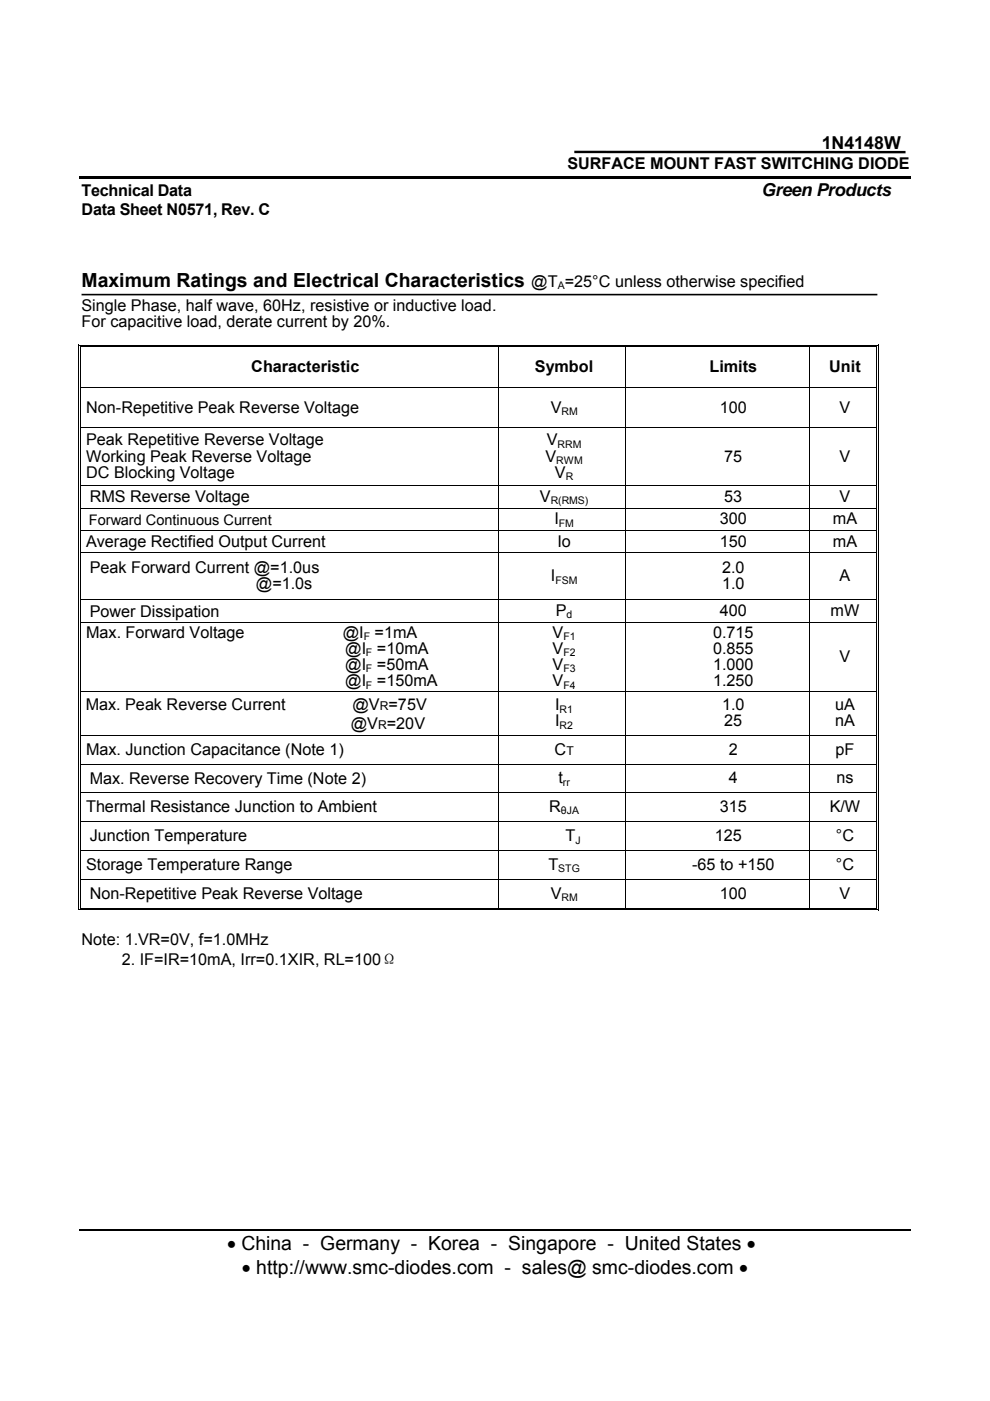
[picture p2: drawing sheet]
<svg xmlns="http://www.w3.org/2000/svg" width="210mm" height="297mm" viewBox="0 0 210 297" stroke-linecap="round" stroke-linejoin="round" font-family="sans-serif">
<defs><g id="words">
<g font-size="4.1">
<text x="17.3" y="60.7">Maximum Ratings and Electrical Characteristics</text>
<text x="48.2" y="265">• China - Germany - Korea - Singapore - United States •</text>
<text x="51.3" y="270.1">• http://www.smc-diodes.com - sales@ smc-diodes.com •</text>
</g>
<g font-size="3.8">
<text x="174.3" y="31.7">1N4148W</text>
<text x="161.5" y="41.5">Green Products</text>
</g>
<g font-size="3.4">
<text x="120.3" y="35.8">SURFACE MOUNT FAST SWITCHING DIODE</text>
<text x="17.3" y="41.5">Technical Data</text>
<text x="17.3" y="45.6">Data Sheet N0571, Rev. C</text>
<text x="17.3" y="65.9">Single Phase, half wave, 60Hz, resistive or inductive load.</text>
<text x="112.7" y="60.7">@T =25°C unless otherwise specified</text>
<text x="17.3" y="69.4">For capacitive load, derate current by 20%.</text>
<text x="53.3" y="78.9">Characteristic</text>
<text x="113.5" y="78.9">Symbol</text>
<text x="150.5" y="78.9">Limits</text>
<text x="175.9" y="78.9">Unit</text>
<text x="18.3" y="87.5">Non-Repetitive Peak Reverse Voltage</text>
<text x="116.8" y="87.5">V</text>
<text x="152.7" y="87.5">100</text>
<text x="178.1" y="87.5">V</text>
<text x="18.3" y="94.4">Peak Repetitive Reverse Voltage</text>
<text x="116" y="94.4">V</text>
<text x="18.3" y="97.9">Working Peak Reverse Voltage</text>
<text x="18.3" y="101.3">DC Blocking Voltage</text>
<text x="115.7" y="97.9">V</text>
<text x="117.7" y="101.3">V</text>
<text x="153.6" y="97.9">75</text>
<text x="178.1" y="97.9">V</text>
<text x="19" y="106.5">RMS Reverse Voltage</text>
<text x="114.5" y="106.4">V</text>
<text x="153.6" y="106.4">53</text>
<text x="178.1" y="106.4">V</text>
<text x="117.6" y="111.2">I</text>
<text x="152.7" y="111.2">300</text>
<text x="176.7" y="111.2">mA</text>
<text x="18.3" y="115.9">Average Rectified Output Current</text>
<text x="118.2" y="115.9">Io</text>
<text x="152.7" y="115.9">150</text>
<text x="176.7" y="115.9">mA</text>
<text x="19" y="121.5">Peak Forward Current @=1.0us</text>
<text x="54.3" y="124.9">@=1.0s</text>
<text x="116.8" y="123.2">I</text>
<text x="153.1" y="121.5">2.0</text>
<text x="153.1" y="124.9">1.0</text>
<text x="178.1" y="123.2">A</text>
<text x="19" y="130.7">Power Dissipation</text>
<text x="117.9" y="130.5">P</text>
<text x="152.7" y="130.5">400</text>
<text x="176.2" y="130.5">mW</text>
<text x="18.3" y="135.2">Max. Forward Voltage</text>
<text x="72.7" y="135.2">@I =1mA</text>
<text x="117.2" y="135.2">V</text>
<text x="151.2" y="135.2">0.715</text>
<text x="73.2" y="138.6">@I =10mA</text>
<text x="73.2" y="142">@I =50mA</text>
<text x="117.2" y="138.6">V</text>
<text x="117.2" y="142">V</text>
<text x="151.2" y="138.6">0.855</text>
<text x="151.2" y="142">1.000</text>
<text x="178.1" y="140.3">V</text>
<text x="73.2" y="145.5">@I =150mA</text>
<text x="117.2" y="145.5">V</text>
<text x="151.2" y="145.5">1.250</text>
<text x="18.2" y="150.5">Max. Peak Reverse Current</text>
<text x="74.4" y="154.5">@V =20V</text>
<text x="74.8" y="150.5">@V =75V</text>
<text x="117.8" y="154">I</text>
<text x="117.8" y="150.6">I</text>
<text x="153.1" y="150.6">1.0</text>
<text x="153.6" y="154">25</text>
<text x="177.1" y="150.6">uA</text>
<text x="177.1" y="154">nA</text>
<text x="18.3" y="160">Max. Junction Capacitance (Note 1)</text>
<text x="117.6" y="160">C</text>
<text x="154.6" y="160">2</text>
<text x="177.2" y="160">pF</text>
<text x="19" y="166.3">Max. Reverse Recovery Time (Note 2)</text>
<text x="118.4" y="166.1">t</text>
<text x="154.6" y="166.1">4</text>
<text x="177.4" y="166.1">ns</text>
<text x="18.3" y="172.1">Thermal Resistance Junction to Ambient</text>
<text x="116.5" y="172.1">R</text>
<text x="152.7" y="172.1">315</text>
<text x="176" y="172.1">K/W</text>
<text x="19" y="178.4">Junction Temperature</text>
<text x="119.9" y="178.4">T</text>
<text x="151.6" y="178.2">125</text>
<text x="177.3" y="178.2">°C</text>
<text x="18.3" y="184.4">Storage Temperature Range</text>
<text x="116.3" y="184.4">T</text>
<text x="146.8" y="184.4">-65 to +150</text>
<text x="177.3" y="184.4">°C</text>
<text x="19" y="190.7">Non-Repetitive Peak Reverse Voltage</text>
<text x="116.8" y="190.5">V</text>
<text x="152.7" y="190.7">100</text>
<text x="178.1" y="190.7">V</text>
<text x="17.3" y="200.3">Note: 1.VR=0V, f=1.0MHz</text>
<text x="25.8" y="204.6">2. IF=IR=10mA, Irr=0.1XIR, RL=100Ω</text>
</g>
<text font-size="3.1" x="18.9" y="111.2">Forward Continuous Current</text>
<g font-size="2.6">
<text x="80.2" y="154.5">R</text>
<text x="80.5" y="150.5">R</text>
<text x="120.1" y="160">T</text>
</g>
<g font-size="2.2">
<text x="118.3" y="61.3">A</text>
<text x="119.1" y="88">RM</text>
<text x="118.3" y="94.9">RRM</text>
<text x="118" y="98.4">RWM</text>
<text x="120" y="101.8">R</text>
<text x="116.8" y="106.9">R(RMS)</text>
<text x="118.5" y="111.7">FM</text>
<text x="117.8" y="123.7">FSM</text>
<text x="120.2" y="131.1">d</text>
<text x="77.2" y="135.7">F</text>
<text x="119.5" y="135.7">F1</text>
<text x="77.6" y="139.1">F</text>
<text x="77.6" y="142.6">F</text>
<text x="119.5" y="139.1">F2</text>
<text x="119.5" y="142.6">F3</text>
<text x="77.6" y="146">F</text>
<text x="119.5" y="146">F4</text>
<text x="118.7" y="151.1">R1</text>
<text x="118.7" y="154.5">R2</text>
<text x="119.4" y="166.6">rr</text>
<text x="119" y="172.7">θJA</text>
<text x="122" y="178.9">J</text>
<text x="118.4" y="184.9">STG</text>
<text x="119.1" y="191.1">RM</text>
</g>
</g></defs>
<g fill="#000">
<path d="M16.8 37.4h176.4v.5h-176.4zM16.6 73.1h.1v.5h-.1zM16.6 73.1h.5v.2h-.5zM16.9 73.4h.2v.2h-.2zM105.7 73.1h.5v.2h-.5zM105.7 73.4h.5v.2h-.5zM132.5 73.1h.5v.2h-.5zM132.5 73.4h.5v.2h-.5zM171.6 73.1h.5v.2h-.5zM171.6 73.4h.5v.2h-.5zM185.8 73.1h.5v.2h-.5zM185.8 73.4h.2v.2h-.2z"/>
<path d="M186.2 73.1h.1v.5h-.1zM16.6 82h.1v.2h-.1zM16.6 90.7h.1v.1h-.1zM16.9 82h.2v.2h-.2zM16.9 90.7h.2v.1h-.2zM185.8 82h.2v.2h-.2zM185.8 90.7h.2v.1h-.2zM186.2 82h.1v.2h-.1zM186.2 90.7h.1v.1h-.1zM16.6 102.8h.1v.2h-.1zM16.6 107.6h.1v.2h-.1zM16.6 112.5h.1v.1h-.1z"/>
<path d="M16.6 117.2h.1v.1h-.1zM16.9 102.8h.2v.2h-.2zM16.9 107.6h.2v.2h-.2zM16.9 112.5h.2v.1h-.2zM16.9 117.2h.2v.1h-.2zM185.8 102.8h.2v.2h-.2zM185.8 107.6h.2v.2h-.2zM185.8 112.5h.2v.1h-.2zM185.8 117.2h.2v.1h-.2zM186.2 102.8h.1v.2h-.1zM186.2 107.6h.1v.2h-.1zM186.2 112.5h.1v.1h-.1z"/>
<path d="M186.2 117.2h.1v.1h-.1zM16.6 127h.1v.2h-.1zM16.6 131.9h.1v.1h-.1zM16.9 127h.2v.2h-.2zM16.9 131.9h.2v.1h-.2zM185.8 127h.2v.2h-.2zM185.8 131.9h.2v.1h-.2zM186.2 127h.1v.2h-.1zM186.2 131.9h.1v.1h-.1zM16.6 146.6h.1v.1h-.1zM16.6 155.9h.1v.1h-.1zM16.9 146.6h.2v.1h-.2z"/>
<path d="M16.9 155.9h.2v.1h-.2zM185.8 146.6h.2v.1h-.2zM185.8 155.9h.2v.1h-.2zM186.2 146.6h.1v.1h-.1zM186.2 155.9h.1v.1h-.1zM16.6 161.9h.1v.2h-.1zM16.6 168h.1v.2h-.1zM16.6 174.1h.1v.1h-.1zM16.9 161.9h.2v.2h-.2zM16.9 168h.2v.2h-.2zM16.9 174.1h.2v.1h-.2zM185.8 161.9h.2v.2h-.2z"/>
<path d="M185.8 168h.2v.2h-.2zM185.8 174.1h.2v.1h-.2zM186.2 161.9h.1v.2h-.1zM186.2 168h.1v.2h-.1zM186.2 174.1h.1v.1h-.1zM16.6 180.1h.1v.2h-.1zM16.6 186.3h.1v.2h-.1zM16.6 192.8h.5v.2h-.5zM16.9 180.1h.2v.2h-.2zM16.9 186.3h.2v.2h-.2zM16.9 192.5h.2v.2h-.2zM105.7 192.5h.5v.2h-.5z"/>
<path d="M132.5 192.5h.5v.2h-.5zM171.6 192.5h.5v.2h-.5zM185.8 180.1h.2v.2h-.2zM185.8 186.3h.2v.2h-.2zM185.8 192.8h.5v.2h-.5zM185.8 192.5h.2v.2h-.2zM186.2 180.1h.1v.2h-.1zM186.2 186.3h.1v.2h-.1zM186.2 192.5h.1v.5h-.1z"/>
</g>
<path d="M16.8 260.8h176.4" fill="none" stroke="#000" stroke-width=".23"/>
<path d="M121.8 32.2l70.3 .1" fill="none" stroke="#000" stroke-width=".51"/>
<g fill="none" stroke="#000" stroke-width=".21">
<path d="M16.7 73.6v8.4M17 73.6v8.4M17.1 73.2h88.6M17.1 73.5h88.6M105.8 73.6v8.4M106.2 73.2h26.3M106.2 73.5h26.3M132.6 73.6v8.4M133 73.2h38.6M133 73.5h38.6M171.7 73.6v8.4M172.1 73.2h13.7"/>
<path d="M172.1 73.5h13.7M185.9 73.6v8.4M186.2 73.6v8.4M16.7 82.2v8.5M16.7 90.8v12M17 82.2v8.5M17 90.8v12M17.1 82.1h168.7M17.1 90.7h168.7M105.8 82.2v8.5M105.8 90.8v12M132.6 82.2v8.5"/>
<path d="M132.6 90.8v12M171.7 82.2v8.5M171.7 90.8v12M185.9 82.2v8.5M185.9 90.8v12M186.2 82.2v8.5M186.2 90.8v12M16.7 103v4.6M16.7 107.8v4.7M16.7 112.6v4.6M16.7 117.3v9.7M17 103v4.6"/>
<path d="M17 107.8v4.7M17 112.6v4.6M17 117.3v9.7M17.1 102.9h168.7M17.1 107.7h168.7M17.1 112.6h168.7M17.1 117.2h168.7M105.8 103v4.6M105.8 107.8v4.7M105.8 112.6v4.6M105.8 117.3v9.7M132.6 103v4.6"/>
<path d="M132.6 107.8v4.7M132.6 112.6v4.6M132.6 117.3v9.7M171.7 103v4.6M171.7 107.8v4.7M171.7 112.6v4.6M171.7 117.3v9.7M185.9 103v4.6M185.9 107.8v4.7M185.9 112.6v4.6M185.9 117.3v9.7M186.2 103v4.6"/>
<path d="M186.2 107.8v4.7M186.2 112.6v4.6M186.2 117.3v9.7M16.7 127.2v4.7M16.7 132v14.6M17 127.2v4.7M17 132v14.6M17.1 127.1h168.7M17.1 132h168.7M105.8 127.2v4.7M105.8 132v14.6M132.6 127.2v4.7"/>
<path d="M132.6 132v14.6M171.7 127.2v4.7M171.7 132v14.6M185.9 127.2v4.7M185.9 132v14.6M186.2 127.2v4.7M186.2 132v14.6M16.7 146.7v9.2M16.7 156v5.9M17 146.7v9.2M17 156v5.9M17.1 146.6h168.7"/>
<path d="M17.1 155.9h168.7M105.8 146.7v9.2M105.8 156v5.9M132.6 146.7v9.2M132.6 156v5.9M171.7 146.7v9.2M171.7 156v5.9M185.9 146.7v9.2M185.9 156v5.9M186.2 146.7v9.2M186.2 156v5.9M16.7 162.1v5.9"/>
<path d="M16.7 168.2v5.9M16.7 174.2v5.9M17 162.1v5.9M17 168.2v5.9M17 174.2v5.9M17.1 162h168.7M17.1 168.1h168.7M17.1 174.2h168.7M105.8 162.1v5.9M105.8 168.2v5.9M105.8 174.2v5.9M132.6 162.1v5.9"/>
<path d="M132.6 168.2v5.9M132.6 174.2v5.9M171.7 162.1v5.9M171.7 168.2v5.9M171.7 174.2v5.9M185.9 162.1v5.9M185.9 168.2v5.9M185.9 174.2v5.9M186.2 162.1v5.9M186.2 168.2v5.9M186.2 174.2v5.9M16.7 180.3v6"/>
<path d="M16.7 186.5v6.5M17 180.3v6M17 186.5v6M17.1 180.2h168.7M17.1 186.4h168.7M17.1 192.9h168.7M17.1 192.6h88.6M105.8 180.3v6M105.8 186.5v6M106.2 192.6h26.3M132.6 180.3v6M132.6 186.5v6"/>
<path d="M133 192.6h38.6M171.7 180.3v6M171.7 186.5v6M172.1 192.6h13.7M185.9 180.3v6M185.9 186.5v6M186.2 180.3v6M186.2 186.5v6"/>
</g>
<path d="M17.3 62.5h168.8" fill="none" stroke="#000" stroke-width=".34"/>
<use href="#words"/>
</svg>
